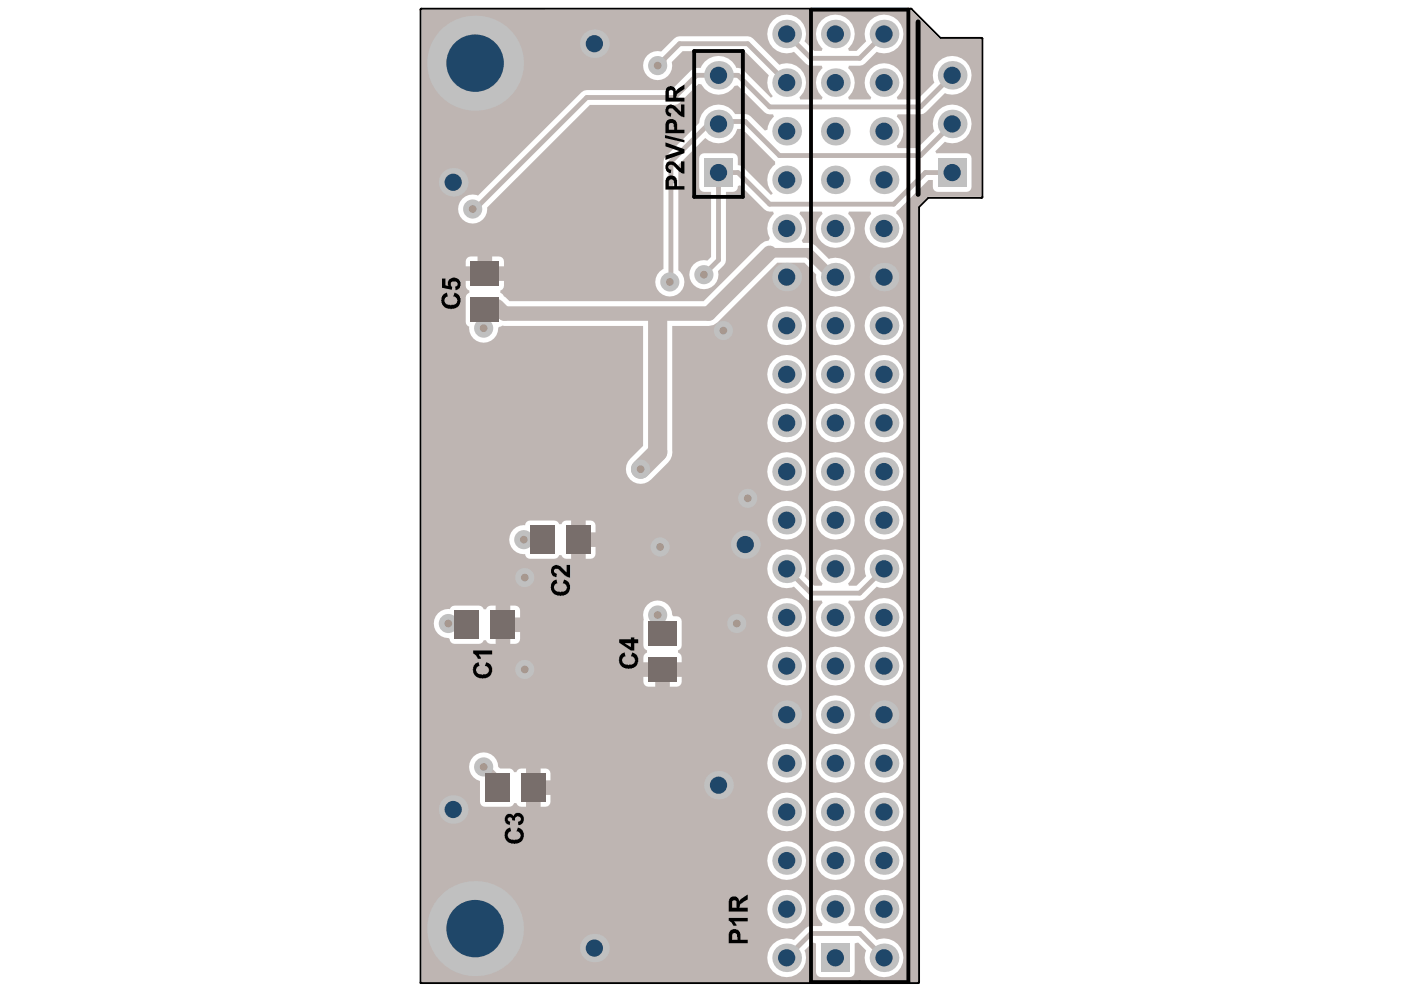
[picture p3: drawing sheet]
<svg xmlns="http://www.w3.org/2000/svg" width="297mm" height="210mm" viewBox="0 0 297 210" stroke-linecap="round" stroke-linejoin="round" font-family="sans-serif">
<path d="M192.8 1.9h.1M192.8 1.9l6.2 6.1h8.6M192.8 1.9h-103.8v206.1h105.4v-164.2l2-1.9h11.2l.2-.2v-33.5M207.6 8l.2 .2M89 207.8l.2 .2" fill="none" stroke="#000" stroke-width=".4"/>
<g fill="#a6968d">
<circle cx="141.7" cy="59.7" r=".81"/>
<circle cx="153" cy="70" r=".81"/>
<circle cx="148.9" cy="58.1" r=".81"/>
<circle cx="100" cy="44.2" r=".81"/>
<circle cx="139.1" cy="13.9" r=".81"/>
<circle cx="139.1" cy="130.1" r=".81"/>
<circle cx="155.9" cy="131.9" r=".81"/>
<circle cx="135.5" cy="99.3" r=".81"/>
<circle cx="111" cy="141.7" r=".81"/>
<circle cx="158.2" cy="105.4" r=".81"/>
<circle cx="102.3" cy="69.4" r=".81"/>
<circle cx="139.7" cy="115.7" r=".81"/>
<circle cx="110.8" cy="114.2" r=".81"/>
<circle cx="102.3" cy="162.3" r=".81"/>
<circle cx="94.9" cy="131.9" r=".81"/>
<circle cx="111" cy="122.2" r=".81"/>
</g>
<path d="M89.2 2.1v205.7h105v-164l2.2-2.2h11.2v-33.3h-8.7l-6.3-6.2zM97.8 42.1a3 3 0 0 1 3.3-.7l21.9-21.9 .5-.3 .6-.1h17.9l4.3-4.3 .5-.3 1.5-.1a4.1 4.1 0 0 1 3.7-2.6 4.1 4.1 0 0 1 3.8 2.6l.9 .1 .5 .3 5.9 5.9 .4-.4-.6-.8a3.9 3.9 0 0 1-.2-3.6l-5.2-5.1h-13.1l-2.3 2.3 .1 .8a3.1 3.1 0 0 1-3.3 3.1 3.1 3.1 0 0 1-2.8-3.6 3.1 3.1 0 0 1 3.8-2.5l2.8-2.8 .5-.3 .6-.1h14.4l.6 .1 .5 .3 5.6 5.6 .5-.2a4.1 4.1 0 0 1 4.6 2 4.1 4.1 0 0 1-.9 5l.2 .6h4.6l.1-.6-.2-.1a4.1 4.1 0 0 1 .2-6l-.1-.5-2.9-.1-3-2.8-.5 .2a4.1 4.1 0 0 1-5.2-3.8 4.1 4.1 0 0 1 4.8-4.2 4.1 4.1 0 0 1 3.1 5.5l2 2.1h1.7l.1-.6-.2-.1a4.1 4.1 0 0 1 .1-5.9 4.1 4.1 0 0 1 5.8 .2 4.1 4.1 0 0 1-.3 5.8l.2 .6h1.6l2.1-2.1-.2-.4a4.1 4.1 0 0 1 3.7-5.2 4.1 4.1 0 0 1 4.2 4.7 4.1 4.1 0 0 1-5.5 3.2l-3 2.8-2.9 .1-.2 .5 .2 .2a4.1 4.1 0 0 1-.2 5.9l.2 .6h4.6l.1-.6-.2-.1a4.1 4.1 0 0 1 .1-5.9 4.1 4.1 0 0 1 5.8 .2 4.1 4.1 0 0 1-.3 5.8l.2 .6h4.2l3.6-3.6-.2-.5a4.1 4.1 0 0 1 3.7-5.2 4.1 4.1 0 0 1 4.3 4.8 4.1 4.1 0 0 1-5.6 3.1l-4 4-.5 .4-.6 .1h-4.9l-.2 .5 .2 .2a4.1 4.1 0 0 1-.2 5.9l.2 .5h4.2l3.6-3.5-.2-.5a4.1 4.1 0 0 1 3.7-5.2 4.1 4.1 0 0 1 4.3 4.8 4.1 4.1 0 0 1-5.6 3.1l-2 2 .2 .5 6.4-.1a1.05 1.05 0 0 1 1 1.1v6.1l-.3 .7-.7 .3h-6.1a1.05 1.05 0 0 1-1-1v-1.5h-1l-6.7 6.6-.1 .5a4.1 4.1 0 0 1 .4 5.9 4.1 4.1 0 0 1-5.9 .1 4.1 4.1 0 0 1 .2-5.9l-.1-.5h-4.6l-.2 .5 .2 .1a4.1 4.1 0 0 1 0 5.9 4.1 4.1 0 0 1-5.9-.2 4.1 4.1 0 0 1 .3-5.8l-.1-.5h-4.6l-.2 .5 .2 .1a4 4 0 0 1 .3 5.5l.3 .5 2 .2 .7 .4 2.8 2.8 .3-.1a4.1 4.1 0 0 1 5.1 3.4 4.1 4.1 0 0 1-4 4.6 4.1 4.1 0 0 1-4.1-4.6l-2.5-2.5h-5.8l-12.6 12.6-.8 .6-1 .2h-7.8l-.1 27.5-.8 1.4-3.6 3.6a3.1 3.1 0 0 1-4.4 0 3.1 3.1 0 0 1 0-4.4l2.8-2.8v-25.3l-29.8-.1-.7 .3-.2 .2a3.1 3.1 0 0 1-3.2 3.1 3.1 3.1 0 0 1-2.9-3.4 1 1 0 0 1-.8-1v-5.1l.3-.8 .5-.2v-.5a1 1 0 0 1-.8-1v-1.1h8.1v1.1a1 1 0 0 1-.7 1v.5l.4 .2 .3 .5 1.2 1h41.1l12.1-12.1 .8-.5 .8-.2 .3-.5a4.1 4.1 0 0 1 .8-5.1l-.1-.5-1.4-.1-.5-.4-5.1-5.1-.5 .2a1.08 1.08 0 0 1-1 1.2h-1.5v14.4l-.1 .6-.4 .5-1.2 1.3 .1 .7a3.1 3.1 0 0 1-3.3 3.1 3.1 3.1 0 0 1-2.8-3.6 3.1 3.1 0 0 1 3.8-2.5l.7-.7v-13.8l-1.8-.1-.6-.5-.1-6.5a1.05 1.05 0 0 1 1.1-1.1l6.5 .1 .5 .6 .1 1.8 .6 .2 .5 .3 5.9 5.9 .4-.4-.6-.8a4 4 0 0 1 1.1-5.3v-.6l-7-6.9h-1a4.1 4.1 0 0 1-6.8 1.9l-5.7 5.7v22.3a3.1 3.1 0 0 1 .4 4.7 3.1 3.1 0 0 1-4.7-.5 3.1 3.1 0 0 1 1.2-4.5v-22.7l.1-.6 .3-.5 7.1-7.1a4.1 4.1 0 0 1 3.1-3.8 4.1 4.1 0 0 1 4.5 1.9l2.8 .2 3.5 3.3 .6-.2 .1-.7 .4-1 .8-1-.1-.5-1.4-.1-.5-.4-5.7-5.6-.6 .1-.5 .6a4.1 4.1 0 0 1-6.5-.9l-.6-.2-4 4-.5 .4-.6 .1h-17.9l-21.8 21.7a3.1 3.1 0 0 1-4.1 3.2 3.1 3.1 0 0 1-1.1-5zM98.8 54.6l.8-.3h1.4v2h-2.5v-1zM104.1 54.3h1.5a1.05 1.05 0 0 1 1 1v1h-2.5zM162.3 68.9a4.1 4.1 0 0 1 8.2 0 4.1 4.1 0 0 1-8.2 0zM172.6 68.9a4.1 4.1 0 0 1 8.2 0 4.1 4.1 0 0 1-8.2 0zM182.9 68.9a4.1 4.1 0 0 1 8.2 0 4.1 4.1 0 0 1-8.2 0zM162.3 79.2a4.1 4.1 0 0 1 8.2 0 4.1 4.1 0 0 1-8.2 0zM172.6 79.2a4.1 4.1 0 0 1 8.2 0 4.1 4.1 0 0 1-8.2 0zM182.9 79.2a4.1 4.1 0 0 1 8.2 0 4.1 4.1 0 0 1-8.2 0zM162.3 89.5a4.1 4.1 0 0 1 8.2 0 4.1 4.1 0 0 1-8.2 0zM172.6 89.5a4.1 4.1 0 0 1 8.2 0 4.1 4.1 0 0 1-8.2 0zM182.9 89.5a4.1 4.1 0 0 1 8.2 0 4.1 4.1 0 0 1-8.2 0zM162.3 99.8a4.1 4.1 0 0 1 8.2 0 4.1 4.1 0 0 1-8.2 0zM172.6 99.8a4.1 4.1 0 0 1 8.2 0 4.1 4.1 0 0 1-8.2 0zM182.9 99.8a4.1 4.1 0 0 1 8.2 0 4.1 4.1 0 0 1-8.2 0zM108.6 112a2.94 2.94 0 0 1 2.5-.9 1.04 1.04 0 0 1 1-1h5.2a1 1 0 0 1 1 .8h.5a1 1 0 0 1 1-.8h1v8.1h-1a1 1 0 0 1-1-.7h-.5a1 1 0 0 1-1 .7h-5.2a1.04 1.04 0 0 1-1-1 3.1 3.1 0 0 1-3.1-1.7 3.1 3.1 0 0 1 .6-3.5zM123.9 110.1h1a1.05 1.05 0 0 1 1.1 1.1v1.4h-2.1zM162.3 110.1a4.1 4.1 0 0 1 8.2 0 4.1 4.1 0 0 1-8.2 0zM172.6 110.1a4.1 4.1 0 0 1 8.2 0 4.1 4.1 0 0 1-8.2 0zM182.9 110.1a4.1 4.1 0 0 1 8.2 0 4.1 4.1 0 0 1-8.2 0zM123.9 115.7h2.1v1.5a1.05 1.05 0 0 1-1.1 1h-1zM163.5 117.5a4.1 4.1 0 0 1 5.2-.6 4.1 4.1 0 0 1 1.5 5l2 2h1.7l.1-.5a4.1 4.1 0 0 1-.2-5.9 4.1 4.1 0 0 1 5.9 0 4.1 4.1 0 0 1-.3 5.9l.2 .5h1.6l2.1-2a4.1 4.1 0 0 1 3.2-5.6 4.1 4.1 0 0 1 4.6 4.6 4.1 4.1 0 0 1-5.6 3.2l-3 2.9-2.9 .1-.2 .5a4.1 4.1 0 0 1 .3 5.9 4.1 4.1 0 0 1-5.9 0 4.1 4.1 0 0 1 .2-5.9l-.1-.5-2.9-.1-3-2.9a4.1 4.1 0 0 1-5-1.5 4.1 4.1 0 0 1 .5-5.1zM92.7 129.8a3.6 3.6 0 0 1 2.5-1l.6-.6 .4-.1h5.1a1 1 0 0 1 1 .8h.5a1 1 0 0 1 1-.8h1.1v8.1h-1.1a1 1 0 0 1-1-.7h-.5a1 1 0 0 1-1 .7h-5.1a1.05 1.05 0 0 1-1.1-1l-.2-.2a3.1 3.1 0 0 1-2.9-1.9 3.1 3.1 0 0 1 .7-3.3zM108 128.1h1a1.05 1.05 0 0 1 1 1.1v1.4h-2zM162.3 130.7a4.1 4.1 0 0 1 8.2 0 4.1 4.1 0 0 1-8.2 0zM182.9 130.7a4.1 4.1 0 0 1 8.2 0 4.1 4.1 0 0 1-8.2 0zM108 133.7h2v1.5a1.05 1.05 0 0 1-1 1h-1zM137 128a3.1 3.1 0 0 1 3.3-.7 3.1 3.1 0 0 1 1.9 2.8l.3 .3a1.3 1.3 0 0 1 1.7 1.1v5.1a1 1 0 0 1-.8 1v.5a1 1 0 0 1 .8 1v1h-8.1v-1a1 1 0 0 1 .8-1v-.5a1 1 0 0 1-.8-1l.1-5.6a3 3 0 0 1 .8-3zM162.3 140.9a4.1 4.1 0 0 1 8.2 0 4.1 4.1 0 0 1-8.2 0zM172.6 140.9a4.1 4.1 0 0 1 8.2 0 4.1 4.1 0 0 1-8.2 0zM182.9 140.9a4.1 4.1 0 0 1 8.2 0 4.1 4.1 0 0 1-8.2 0zM136.1 143.2h2.5v2.1h-1.4a1.05 1.05 0 0 1-1.1-1zM141.7 143.2h2.5v1.1a1.05 1.05 0 0 1-1 1h-1.5zM172.6 151.2a4.1 4.1 0 0 1 8.2 0 4.1 4.1 0 0 1-8.2 0zM100.1 160.1a3.1 3.1 0 0 1 3.4-.7 3.1 3.1 0 0 1 1.9 2.9l.4 .3h1.9a1 1 0 0 1 1 .8h.6a1 1 0 0 1 1-.8h1v8.1h-1a1 1 0 0 1-1-.8h-.6a1 1 0 0 1-1 .8h-5.1a1.05 1.05 0 0 1-1.1-1v-4.4a3.1 3.1 0 0 1-1.4-5.2zM114.4 162.6h1a1.05 1.05 0 0 1 1.1 1.1v1.4h-2.1zM162.3 161.5a4.1 4.1 0 0 1 8.2 0 4.1 4.1 0 0 1-8.2 0zM172.6 161.5a4.1 4.1 0 0 1 8.2 0 4.1 4.1 0 0 1-8.2 0zM182.9 161.5a4.1 4.1 0 0 1 8.2 0 4.1 4.1 0 0 1-8.2 0zM114.4 168.2h2.1v1.5a1.05 1.05 0 0 1-1.1 1h-1zM162.3 171.8a4.1 4.1 0 0 1 8.2 0 4.1 4.1 0 0 1-8.2 0zM172.6 171.8a4.1 4.1 0 0 1 8.2 0 4.1 4.1 0 0 1-8.2 0zM182.9 171.8a4.1 4.1 0 0 1 8.2 0 4.1 4.1 0 0 1-8.2 0zM162.3 182.1a4.1 4.1 0 0 1 8.2 0 4.1 4.1 0 0 1-8.2 0zM172.6 182.1a4.1 4.1 0 0 1 8.2 0 4.1 4.1 0 0 1-8.2 0zM182.9 182.1a4.1 4.1 0 0 1 8.2 0 4.1 4.1 0 0 1-8.2 0zM162.3 192.4a4.1 4.1 0 0 1 8.2 0 4.1 4.1 0 0 1-8.2 0zM182.9 192.4a4.1 4.1 0 0 1 8.2 0 4.1 4.1 0 0 1-8.2 0zM163.5 199.8a4 4 0 0 1 4.5-.9l3-2.8 2.9-.2 .1-.5a4.1 4.1 0 0 1-.2-5.9 4.1 4.1 0 0 1 5.9 0 4.1 4.1 0 0 1-.3 5.9l.2 .5 2.9 .2 3 2.8a4.1 4.1 0 0 1 5.6 3.3 4.1 4.1 0 0 1-4.6 4.5 4.1 4.1 0 0 1-3.2-5.6l-1.7-1.6-.8 .1v6.1a1.05 1.05 0 0 1-1 1.1h-6.1a1.05 1.05 0 0 1-1.1-1.1v-6.1l-.7-.1-1.7 1.6a4.1 4.1 0 0 1-4.6 5.6 4.1 4.1 0 0 1-2.1-6.9zM100.5 202.7l.5 .5h-.5z" fill="#beb5b2"/>
<path d="M140.5 13.7v-1.2l3.3-3.2h14.4l8.2 8.2M166.4 7.2l5.2 5.1h10.3l5.1-5.1M201.4 15.9l-6.6 6.7h-32l-6.7-6.7h-8.7l-4.7 4.7h-18.6l-24.1 24.1v-.5M201.4 36.5h-5.6l-6.7 6.7h-26.3l-6.7-6.7h-4.1v18.5l-2 2.1M201.4 26.2l-6.6 6.7h-29.9l-7.2-7.2h-7.2l-8.6 8.5v24l.8 .8M166.4 120.4l5.2 5.1h10.3l5.1-5.1M166.4 202.7l5.2-5.2h10.3l5.1 5.2" fill="none" stroke="#beb5b2" stroke-width="1"/>
<path d="M162.8 53.5h8.3l5.1 5.1h.5M110.8 113.7l.5 .5h3.4M94.3 131.9h4.9l.3 .3M102.3 162.3l2.9 2.8v1.6" fill="none" stroke="#beb5b2" stroke-width="2.1"/>
<path d="M139.1 67.4v28.3" fill="none" stroke="#beb5b2" stroke-width="4"/>
<path d="M139.1 95.7l-3.6 3.6" fill="none" stroke="#beb5b2" stroke-width="4.1"/>
<path d="M162.8 53.5l-12.8 12.8h-43.3l-1.5-1.5" fill="none" stroke="#beb5b2" stroke-width="3.1"/>
<circle cx="141.7" cy="59.7" r="2.03" fill="#c0c0c0"/>
<circle cx="141.7" cy="59.7" r=".81" fill="#a6968d"/>
<circle cx="153" cy="70" r="2.03" fill="#c0c0c0"/>
<circle cx="153" cy="70" r=".81" fill="#a6968d"/>
<circle cx="148.9" cy="58.1" r="2.03" fill="#c0c0c0"/>
<circle cx="148.9" cy="58.1" r=".81" fill="#a6968d"/>
<circle cx="100" cy="44.2" r="2.03" fill="#c0c0c0"/>
<circle cx="100" cy="44.2" r=".81" fill="#a6968d"/>
<circle cx="139.1" cy="13.9" r="2.03" fill="#c0c0c0"/>
<circle cx="139.1" cy="13.9" r=".81" fill="#a6968d"/>
<circle cx="139.1" cy="130.1" r="2.03" fill="#c0c0c0"/>
<circle cx="139.1" cy="130.1" r=".81" fill="#a6968d"/>
<circle cx="155.9" cy="131.9" r="2.03" fill="#c0c0c0"/>
<circle cx="155.9" cy="131.9" r=".81" fill="#a6968d"/>
<circle cx="135.5" cy="99.3" r="2.03" fill="#c0c0c0"/>
<circle cx="135.5" cy="99.3" r=".81" fill="#a6968d"/>
<circle cx="111" cy="141.7" r="2.03" fill="#c0c0c0"/>
<circle cx="111" cy="141.7" r=".81" fill="#a6968d"/>
<circle cx="158.2" cy="105.4" r="2.03" fill="#c0c0c0"/>
<circle cx="158.2" cy="105.4" r=".81" fill="#a6968d"/>
<circle cx="102.3" cy="69.4" r="2.03" fill="#c0c0c0"/>
<circle cx="102.3" cy="69.4" r=".81" fill="#a6968d"/>
<circle cx="139.7" cy="115.7" r="2.03" fill="#c0c0c0"/>
<circle cx="139.7" cy="115.7" r=".81" fill="#a6968d"/>
<circle cx="110.8" cy="114.2" r="2.03" fill="#c0c0c0"/>
<circle cx="110.8" cy="114.2" r=".81" fill="#a6968d"/>
<circle cx="102.3" cy="162.3" r="2.03" fill="#c0c0c0"/>
<circle cx="102.3" cy="162.3" r=".81" fill="#a6968d"/>
<circle cx="94.9" cy="131.9" r="2.03" fill="#c0c0c0"/>
<circle cx="94.9" cy="131.9" r=".81" fill="#a6968d"/>
<circle cx="111" cy="122.2" r="2.03" fill="#c0c0c0"/>
<circle cx="111" cy="122.2" r=".81" fill="#a6968d"/>
<circle cx="157.7" cy="115.2" r="3" fill="#c0c0c0"/>
<circle cx="157.7" cy="115.2" r="1.82" fill="#1f4769"/>
<circle cx="201.4" cy="26.2" r="3" fill="#c0c0c0"/>
<circle cx="201.4" cy="26.2" r="1.82" fill="#1f4769"/>
<circle cx="152" cy="166.1" r="3" fill="#c0c0c0"/>
<circle cx="152" cy="166.1" r="1.82" fill="#1f4769"/>
<circle cx="125.8" cy="200.6" r="3" fill="#c0c0c0"/>
<circle cx="125.8" cy="200.6" r="1.82" fill="#1f4769"/>
<circle cx="125.8" cy="9.3" r="3" fill="#c0c0c0"/>
<circle cx="125.8" cy="9.3" r="1.82" fill="#1f4769"/>
<circle cx="187" cy="192.4" r="3" fill="#c0c0c0"/>
<circle cx="187" cy="192.4" r="1.82" fill="#1f4769"/>
<circle cx="187" cy="202.7" r="3" fill="#c0c0c0"/>
<circle cx="187" cy="202.7" r="1.82" fill="#1f4769"/>
<circle cx="187" cy="161.5" r="3" fill="#c0c0c0"/>
<circle cx="187" cy="161.5" r="1.82" fill="#1f4769"/>
<circle cx="187" cy="171.8" r="3" fill="#c0c0c0"/>
<circle cx="187" cy="171.8" r="1.82" fill="#1f4769"/>
<circle cx="187" cy="130.6" r="3" fill="#c0c0c0"/>
<circle cx="187" cy="130.7" r="1.82" fill="#1f4769"/>
<circle cx="187" cy="140.9" r="3" fill="#c0c0c0"/>
<circle cx="187" cy="140.9" r="1.82" fill="#1f4769"/>
<circle cx="187" cy="89.5" r="3" fill="#c0c0c0"/>
<circle cx="187" cy="89.5" r="1.82" fill="#1f4769"/>
<circle cx="187" cy="99.8" r="3" fill="#c0c0c0"/>
<circle cx="187" cy="99.8" r="1.82" fill="#1f4769"/>
<circle cx="187" cy="110.1" r="3" fill="#c0c0c0"/>
<circle cx="187" cy="110.1" r="1.82" fill="#1f4769"/>
<circle cx="187" cy="58.6" r="3" fill="#c0c0c0"/>
<circle cx="187" cy="58.6" r="1.82" fill="#1f4769"/>
<circle cx="187" cy="68.9" r="3" fill="#c0c0c0"/>
<circle cx="187" cy="68.9" r="1.82" fill="#1f4769"/>
<circle cx="187" cy="79.2" r="3" fill="#c0c0c0"/>
<circle cx="187" cy="79.2" r="1.82" fill="#1f4769"/>
<circle cx="187" cy="27.8" r="3" fill="#c0c0c0"/>
<circle cx="187" cy="27.8" r="1.82" fill="#1f4769"/>
<circle cx="187" cy="38.1" r="3" fill="#c0c0c0"/>
<circle cx="187" cy="38.1" r="1.82" fill="#1f4769"/>
<path d="M198.4 33.5h6.1v6.1h-6.1z" fill-rule="evenodd" fill="#c0c0c0"/>
<circle cx="201.4" cy="36.5" r="1.82" fill="#1f4769"/>
<circle cx="187" cy="7.2" r="3" fill="#c0c0c0"/>
<circle cx="187" cy="7.2" r="1.82" fill="#1f4769"/>
<circle cx="166.4" cy="192.4" r="3" fill="#c0c0c0"/>
<circle cx="166.4" cy="192.4" r="1.82" fill="#1f4769"/>
<circle cx="176.7" cy="192.4" r="3" fill="#c0c0c0"/>
<circle cx="176.7" cy="192.4" r="1.82" fill="#1f4769"/>
<circle cx="166.4" cy="202.7" r="3" fill="#c0c0c0"/>
<circle cx="166.4" cy="202.7" r="1.82" fill="#1f4769"/>
<path d="M173.7 199.6h6.1v6.1h-6.1z" fill-rule="evenodd" fill="#c0c0c0"/>
<circle cx="176.7" cy="202.7" r="1.82" fill="#1f4769"/>
<circle cx="166.4" cy="161.5" r="3" fill="#c0c0c0"/>
<circle cx="166.4" cy="161.5" r="1.82" fill="#1f4769"/>
<circle cx="176.7" cy="161.5" r="3" fill="#c0c0c0"/>
<circle cx="176.7" cy="161.5" r="1.82" fill="#1f4769"/>
<circle cx="166.4" cy="171.8" r="3" fill="#c0c0c0"/>
<circle cx="166.4" cy="171.8" r="1.82" fill="#1f4769"/>
<circle cx="176.7" cy="171.8" r="3" fill="#c0c0c0"/>
<circle cx="176.7" cy="171.8" r="1.82" fill="#1f4769"/>
<circle cx="166.4" cy="130.6" r="3" fill="#c0c0c0"/>
<circle cx="166.4" cy="130.7" r="1.82" fill="#1f4769"/>
<circle cx="176.7" cy="130.6" r="3" fill="#c0c0c0"/>
<circle cx="176.7" cy="130.7" r="1.82" fill="#1f4769"/>
<circle cx="166.4" cy="140.9" r="3" fill="#c0c0c0"/>
<circle cx="166.4" cy="140.9" r="1.82" fill="#1f4769"/>
<circle cx="176.7" cy="140.9" r="3" fill="#c0c0c0"/>
<circle cx="176.7" cy="140.9" r="1.82" fill="#1f4769"/>
<circle cx="166.4" cy="89.5" r="3" fill="#c0c0c0"/>
<circle cx="166.4" cy="89.5" r="1.82" fill="#1f4769"/>
<circle cx="176.7" cy="89.5" r="3" fill="#c0c0c0"/>
<circle cx="176.7" cy="89.5" r="1.82" fill="#1f4769"/>
<circle cx="166.4" cy="99.8" r="3" fill="#c0c0c0"/>
<circle cx="166.4" cy="99.8" r="1.82" fill="#1f4769"/>
<circle cx="176.7" cy="99.8" r="3" fill="#c0c0c0"/>
<circle cx="176.7" cy="99.8" r="1.82" fill="#1f4769"/>
<circle cx="166.4" cy="110.1" r="3" fill="#c0c0c0"/>
<circle cx="166.4" cy="110.1" r="1.82" fill="#1f4769"/>
<circle cx="176.7" cy="110.1" r="3" fill="#c0c0c0"/>
<circle cx="176.7" cy="110.1" r="1.82" fill="#1f4769"/>
<circle cx="166.4" cy="58.6" r="3" fill="#c0c0c0"/>
<circle cx="166.4" cy="58.6" r="1.82" fill="#1f4769"/>
<circle cx="176.7" cy="58.6" r="3" fill="#c0c0c0"/>
<circle cx="176.7" cy="58.6" r="1.82" fill="#1f4769"/>
<circle cx="166.4" cy="68.9" r="3" fill="#c0c0c0"/>
<circle cx="166.4" cy="68.9" r="1.82" fill="#1f4769"/>
<circle cx="176.7" cy="68.9" r="3" fill="#c0c0c0"/>
<circle cx="176.7" cy="68.9" r="1.82" fill="#1f4769"/>
<circle cx="166.4" cy="79.2" r="3" fill="#c0c0c0"/>
<circle cx="166.4" cy="79.2" r="1.82" fill="#1f4769"/>
<circle cx="176.7" cy="79.2" r="3" fill="#c0c0c0"/>
<circle cx="176.7" cy="79.2" r="1.82" fill="#1f4769"/>
<circle cx="166.4" cy="27.8" r="3" fill="#c0c0c0"/>
<circle cx="166.4" cy="27.8" r="1.82" fill="#1f4769"/>
<circle cx="176.7" cy="27.8" r="3" fill="#c0c0c0"/>
<circle cx="176.7" cy="27.8" r="1.82" fill="#1f4769"/>
<circle cx="166.4" cy="38.1" r="3" fill="#c0c0c0"/>
<circle cx="166.4" cy="38.1" r="1.82" fill="#1f4769"/>
<circle cx="176.7" cy="38.1" r="3" fill="#c0c0c0"/>
<circle cx="176.7" cy="38.1" r="1.82" fill="#1f4769"/>
<circle cx="166.4" cy="7.2" r="3" fill="#c0c0c0"/>
<circle cx="166.4" cy="7.2" r="1.82" fill="#1f4769"/>
<circle cx="176.7" cy="7.2" r="3" fill="#c0c0c0"/>
<circle cx="176.7" cy="7.2" r="1.82" fill="#1f4769"/>
<circle cx="100.5" cy="196.5" r="10.1" fill="#c0c0c0"/>
<circle cx="100.5" cy="196.5" r="6.1" fill="#1f4769"/>
<circle cx="95.9" cy="171.3" r="3" fill="#c0c0c0"/>
<circle cx="95.9" cy="171.3" r="1.82" fill="#1f4769"/>
<circle cx="95.9" cy="38.6" r="3" fill="#c0c0c0"/>
<circle cx="95.9" cy="38.6" r="1.82" fill="#1f4769"/>
<circle cx="187" cy="120.4" r="3" fill="#c0c0c0"/>
<circle cx="187" cy="120.4" r="1.82" fill="#1f4769"/>
<circle cx="187" cy="151.2" r="3" fill="#c0c0c0"/>
<circle cx="187" cy="151.2" r="1.82" fill="#1f4769"/>
<circle cx="187" cy="182.1" r="3" fill="#c0c0c0"/>
<circle cx="187" cy="182.1" r="1.82" fill="#1f4769"/>
<circle cx="187" cy="17.5" r="3" fill="#c0c0c0"/>
<circle cx="187" cy="17.5" r="1.82" fill="#1f4769"/>
<circle cx="187" cy="48.3" r="3" fill="#c0c0c0"/>
<circle cx="187" cy="48.3" r="1.82" fill="#1f4769"/>
<circle cx="201.4" cy="15.9" r="3" fill="#c0c0c0"/>
<circle cx="201.4" cy="15.9" r="1.82" fill="#1f4769"/>
<circle cx="166.4" cy="120.4" r="3" fill="#c0c0c0"/>
<circle cx="166.4" cy="120.4" r="1.82" fill="#1f4769"/>
<circle cx="176.7" cy="120.4" r="3" fill="#c0c0c0"/>
<circle cx="176.7" cy="120.4" r="1.82" fill="#1f4769"/>
<circle cx="166.4" cy="151.2" r="3" fill="#c0c0c0"/>
<circle cx="166.4" cy="151.2" r="1.82" fill="#1f4769"/>
<circle cx="176.7" cy="151.2" r="3" fill="#c0c0c0"/>
<circle cx="176.7" cy="151.2" r="1.82" fill="#1f4769"/>
<circle cx="166.4" cy="182.1" r="3" fill="#c0c0c0"/>
<circle cx="166.4" cy="182.1" r="1.82" fill="#1f4769"/>
<circle cx="176.7" cy="182.1" r="3" fill="#c0c0c0"/>
<circle cx="176.7" cy="182.1" r="1.82" fill="#1f4769"/>
<circle cx="166.4" cy="17.5" r="3" fill="#c0c0c0"/>
<circle cx="166.4" cy="17.5" r="1.82" fill="#1f4769"/>
<circle cx="176.7" cy="17.5" r="3" fill="#c0c0c0"/>
<circle cx="176.7" cy="17.5" r="1.82" fill="#1f4769"/>
<circle cx="166.4" cy="48.3" r="3" fill="#c0c0c0"/>
<circle cx="166.4" cy="48.3" r="1.82" fill="#1f4769"/>
<circle cx="176.7" cy="48.3" r="3" fill="#c0c0c0"/>
<circle cx="176.7" cy="48.3" r="1.82" fill="#1f4769"/>
<circle cx="100.5" cy="13.4" r="10.1" fill="#c0c0c0"/>
<circle cx="100.5" cy="13.4" r="6.1" fill="#1f4769"/>
<circle cx="152" cy="26.2" r="3" fill="#c0c0c0"/>
<circle cx="152" cy="26.2" r="1.82" fill="#1f4769"/>
<path d="M149 33.5h6.1v6.1h-6.1z" fill-rule="evenodd" fill="#c0c0c0"/>
<circle cx="152" cy="36.5" r="1.82" fill="#1f4769"/>
<circle cx="152" cy="15.9" r="3" fill="#c0c0c0"/>
<circle cx="152" cy="15.9" r="1.82" fill="#1f4769"/>
<g fill="#beb5b2">
<path d="M137.2 139.1h6v5.2h-6z" fill-rule="evenodd"/>
<path d="M137.2 131.5h6v5.1h-6z" fill-rule="evenodd"/>
<path d="M103.8 129.2h5.2v6h-5.2z" fill-rule="evenodd"/>
<path d="M96.2 129.2h5.1v6h-5.1z" fill-rule="evenodd"/>
<path d="M112.1 111.2h5.2v6h-5.2z" fill-rule="evenodd"/>
<path d="M102.6 163.7h5.1v6h-5.1z" fill-rule="evenodd"/>
<path d="M110.3 163.7h5.1v6h-5.1z" fill-rule="evenodd"/>
<path d="M99.6 63h6v5.1h-6z" fill-rule="evenodd"/>
<path d="M99.6 55.3h6v5.2h-6z" fill-rule="evenodd"/>
<path d="M119.8 111.2h5.1v6h-5.1z" fill-rule="evenodd"/>
</g>
<g fill="#786e6b">
<path d="M137.2 139.1h6v5.2h-6z" fill-rule="evenodd"/>
<path d="M137.2 131.5h6v5.1h-6z" fill-rule="evenodd"/>
<path d="M103.8 129.2h5.2v6h-5.2z" fill-rule="evenodd"/>
<path d="M96.2 129.2h5.1v6h-5.1z" fill-rule="evenodd"/>
<path d="M112.1 111.2h5.2v6h-5.2z" fill-rule="evenodd"/>
<path d="M102.6 163.7h5.1v6h-5.1z" fill-rule="evenodd"/>
<path d="M110.3 163.7h5.1v6h-5.1z" fill-rule="evenodd"/>
<path d="M99.6 63h6v5.1h-6z" fill-rule="evenodd"/>
<path d="M99.6 55.3h6v5.2h-6z" fill-rule="evenodd"/>
<path d="M119.8 111.2h5.1v6h-5.1z" fill-rule="evenodd"/>
</g>
<path d="M146.9 10.8h10.3v30.9h-10.3zM171.6 2h20.6v205.8h-20.6z" fill="none" stroke="#000" stroke-width=".81"/>
<path d="M194.2 4.6v36.5" fill="none" stroke="#000" stroke-width="1"/>
<g fill="#000">
<path d="M141 34.5a1.58 1.58 0 0 1 2.4 .5l.7 .6v-1.5h.7v2.6l-.7-.1-1.4-1.2a.71 .71 0 0 0-.6-.6 .71 .71 0 0 0-.7 .5l.1 .5 .5 .1-.1 .7a1.31 1.31 0 0 1-.9-2zM141 22.5a1.49 1.49 0 0 1 2.3 .4l.8 .8v-1.6h.7l-.1 2.7a1.9 1.9 0 0 1-1.3-.8l-.5-.4a1.34 1.34 0 0 0-1.2-.7 .54 .54 0 0 0-.3 .7 .54 .54 0 0 0 .6 .4l-.1 .7a1.17 1.17 0 0 1-1-1.7zM140.8 30.1l4 1.5v.8l-4 1.4v-.9l3-.9-3-1zM140.7 28.6l4.1 1v.5l-4.1-.9zM93.8 62.2l.7-.3 .3 .8a.9 .9 0 0 0-.8 1.1 .9 .9 0 0 0 1.2 .7l.1 .1a1.7 1.7 0 0 0 1.4-.6 .9 .9 0 0 0-.6-1.3h-.2l.3-.8a1.73 1.73 0 0 1 1.2 2 1.73 1.73 0 0 1-1.8 1.4h-.2a1.81 1.81 0 0 1-1.8-1 1.81 1.81 0 0 1 .2-2zM93.5 58.9h.7v1.5l.7 .1a1.22 1.22 0 0 1 .2-1.4 1.22 1.22 0 0 1 1.3-.3 1.32 1.32 0 0 1 1 1.3 1.32 1.32 0 0 1-1 1.3l-.1-.7a.61 .61 0 0 0 .5-.8 .61 .61 0 0 0-.9-.3 .6 .6 0 0 0-.6 .4 .6 .6 0 0 0 .4 .7l-.1 .6-2.1-.4zM116.8 120a1.55 1.55 0 0 1 2.4 .5l.7 .6v-1.6h.7v2.7a3.4 3.4 0 0 1-2-1.3h-.1a.74 .74 0 0 0-.6-.6 .74 .74 0 0 0-.7 .4v.1a.39 .39 0 0 0 .4 .5l.2 .1-.1 .7a1.24 1.24 0 0 1-1.1-1.3zM100.1 137.6h4v.9h-2.9l.5 .5 .1 .4-.8-.1a1.4 1.4 0 0 0-.9-1zM117 122.9l.7-.3 .2 .8a.9 .9 0 0 0-.7 1.1 .9 .9 0 0 0 1.1 .7l.1 .1a1.7 1.7 0 0 0 1.5-.6 .9 .9 0 0 0-.6-1.3h-.2l.3-.8a1.73 1.73 0 0 1 1.2 2 1.73 1.73 0 0 1-1.9 1.4h-.2a1.81 1.81 0 0 1-1.7-1 1.81 1.81 0 0 1 .2-2zM131.4 138.4l.7-.3 .2 .8a.9 .9 0 0 0-.7 1.1 .9 .9 0 0 0 1.2 .6l.1 .1a1.7 1.7 0 0 0 1.4-.6 .9 .9 0 0 0-.6-1.2h-.2l.3-.8a1.73 1.73 0 0 1 1.2 1.9 1.73 1.73 0 0 1-1.8 1.5h-.2a1.81 1.81 0 0 1-1.8-1 1.81 1.81 0 0 1 .2-2zM100.5 140.4l.7-.3 .2 .8a.9 .9 0 0 0-.7 1.1 .9 .9 0 0 0 1.2 .7l.1 .1a1.7 1.7 0 0 0 1.4-.6 .9 .9 0 0 0-.6-1.3h-.2l.3-.8a1.73 1.73 0 0 1 1.2 2 1.73 1.73 0 0 1-1.8 1.4h-.2a1.81 1.81 0 0 1-1.8-1 1.81 1.81 0 0 1 .2-2zM107.2 175.4l.7-.3 .2 .8a.9 .9 0 0 0-.7 1.1 .9 .9 0 0 0 1.2 .7l.1 .1a1.7 1.7 0 0 0 1.4-.6 .9 .9 0 0 0-.6-1.3h-.2l.3-.8a1.73 1.73 0 0 1 1.2 2 1.73 1.73 0 0 1-1.8 1.4h-.2a1.81 1.81 0 0 1-1.8-1 1.81 1.81 0 0 1 .2-2z"/>
<path d="M107.1 172.4a1 1 0 0 1 1.6 .3v-.1a1.08 1.08 0 0 1 1.7-.3 1.28 1.28 0 0 1 .4 1.4 1.28 1.28 0 0 1-1.1 .9l-.1-.7a.56 .56 0 0 0 .5-.8 .56 .56 0 0 0-.9-.2l-.2 .1v.7l-.7-.1a.46 .46 0 0 0-.3-.7 .46 .46 0 0 0-.6 .5 .46 .46 0 0 0 .5 .5l-.1 .7-.1-.1a1.11 1.11 0 0 1-.7-1.8zM154.2 194.2h4v.8h-2.9l.5 .9h-.7l-.2-.5-.5-.6h-.2z"/>
<path d="M141 25.6h.1a1.22 1.22 0 0 1 1.2-.4 1.22 1.22 0 0 1 1 .9v1.4h1.5v.7h-4v-2.1zM141.6 26.1l-.1 1.4h1.1l-.1-.7a.59 .59 0 0 0-.1-.7 .59 .59 0 0 0-.8 0z"/>
<path d="M141 18.6a1.11 1.11 0 0 1 1.1-.4 1.11 1.11 0 0 1 .8 .9l.2 .1 .5-.6 1.2-.7v.9l-1.4 .9-.3 .7v.3h1.7v.8h-4v-2.3zM141.5 19.2v1.5h.9v-.8a.57 .57 0 0 0 0-.6 .57 .57 0 0 0-.7-.2z"/>
<path d="M141.1 37.4a1.31 1.31 0 0 1 2.1 .5l.1 1.5h1.5v.7h-4v-1.2a1.65 1.65 0 0 1 .3-1.5zM141.6 38.1l-.1 1.3h1.1l-.1-.6a.64 .64 0 0 0-.2-.7 .64 .64 0 0 0-.7 0z"/>
<path d="M131 135.3h2.5v-.4h.7v.4h.8v.8h-.8v1.5h-.7l-2.5-1.6zM132.1 136.1l1.4 .8v-.8z"/>
<path d="M154.5 196.9a1.31 1.31 0 0 1 2 .4l.1 1.6h1.6v.7h-4v-1.3a1.65 1.65 0 0 1 .3-1.4zM155 197.5l-.1 1.4h1.1l-.1-.7a.64 .64 0 0 0-.2-.6 .64 .64 0 0 0-.7-.1z"/>
<path d="M154.3 190.2a1.15 1.15 0 0 1 1.3-.5 1.15 1.15 0 0 1 .8 1v-.2l.5-.4 1.3-.8v1l-1.1 .7a.56 .56 0 0 0-.6 .8l-.1 .3h1.8v.8h-4zM154.9 190.7v1.4h.9v-.8a.56 .56 0 0 0-.1-.7 .56 .56 0 0 0-.8 .1z"/>
</g>
</svg>
